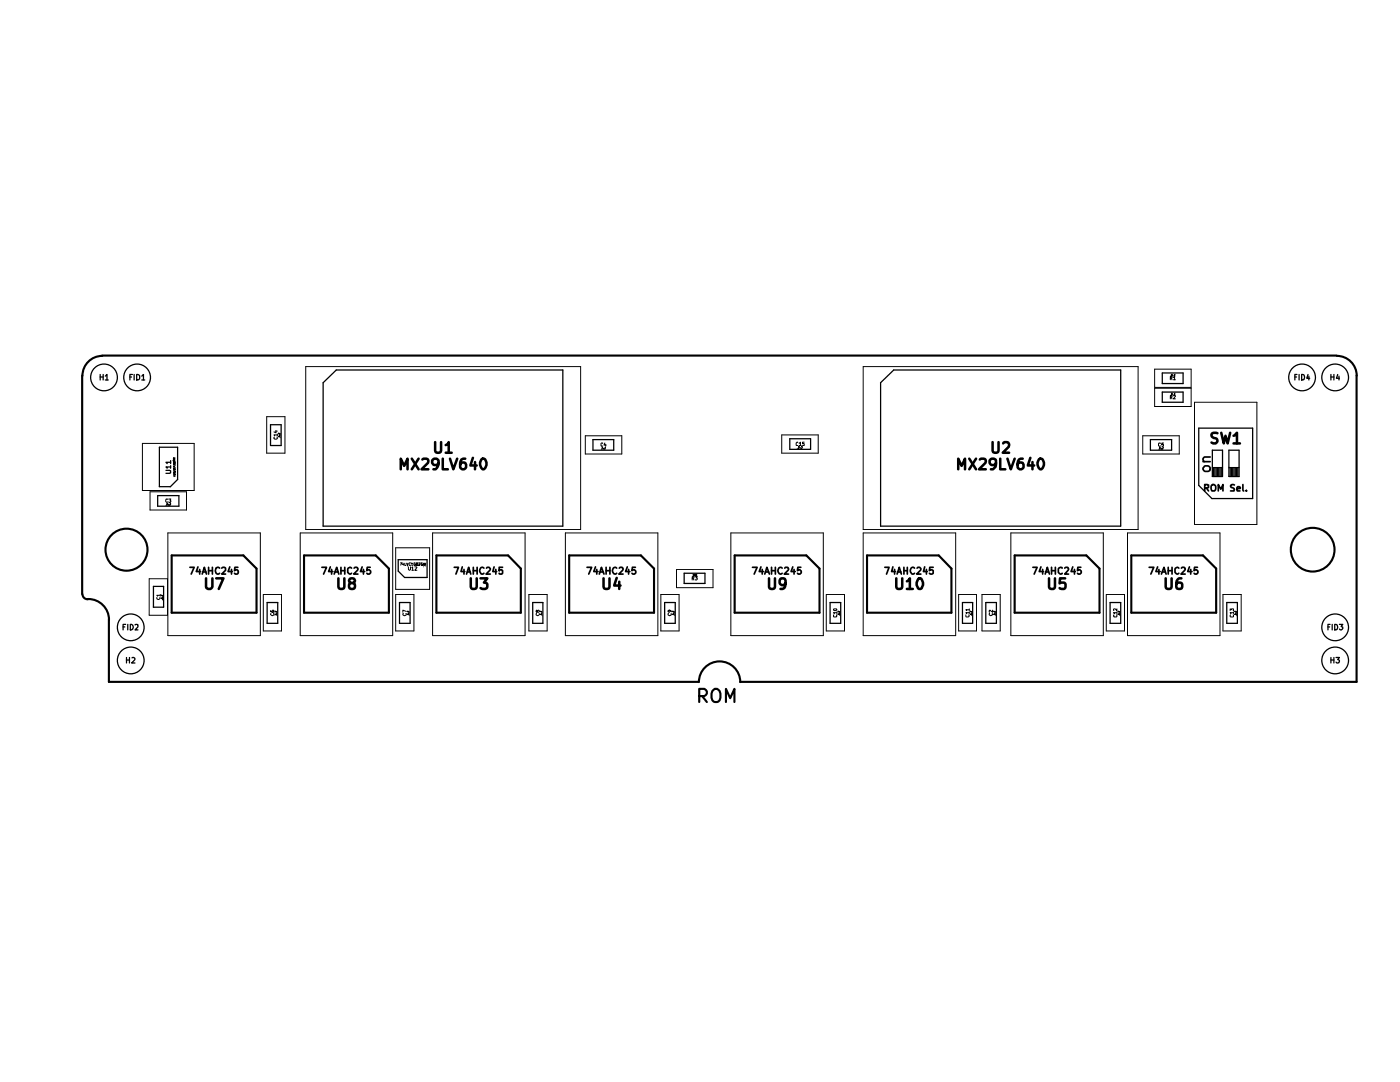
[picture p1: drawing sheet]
<svg xmlns="http://www.w3.org/2000/svg" width="279mm" height="216mm" viewBox="0 0 279 216" stroke-linecap="round" stroke-linejoin="round" font-family="sans-serif">
<g fill="none" stroke="#000" stroke-width=".42">
<path d="M16.4 74.9v43.6M20.4 71h246.4M20.4 71a4 4 0 0 0-3.9 4M266.8 71a4 4 0 0 1 4 4M270.7 74.9v61.2h-123M16.5 118.6a.99 .99 0 0 0 1 1M17.4 119.5h.2M17.6 119.5a4.1 4.1 0 0 1 4.2 4.2l-.1 12.4h117.7M34.3 110.8h14.3l2.6 2.7v8.8h-16.9zM60.7 110.8h14.3l2.6 2.7v8.8h-16.9zM87.1 110.8h14.3l2.5 2.7v8.8h-16.8zM113.6 110.8h14.3l2.6 2.7v8.8h-16.9z"/>
<path d="M146.6 110.8h14.3l2.6 2.7v8.8h-16.9zM173 110.8h14.3l2.6 2.7v8.8h-16.9zM202.5 110.8h14.3l2.6 2.7v8.8h-16.9zM225.8 110.8h14.3l2.6 2.7v8.8h-16.9zM139.5 136.1a4.1 4.1 0 0 1 4.1-4.1 4.1 4.1 0 0 1 4.1 4.1M139.5 138.9h1.1a.75 .75 0 0 0 .5-.7 .75 .75 0 0 0-.5-.7h-1.1v2.6M140.1 138.9l1 1.2M142.2 137.9a.8 .8 0 0 1 .7-.5 .8 .8 0 0 1 .7 .5 1.58 1.58 0 0 1-.5 2.2l-.7-.1a1.81 1.81 0 0 1-.2-2.1zM144.9 140.1v-2.6l.8 1.8 .9-1.8v2.6"/>
<circle cx="25.2" cy="109.7" r="4.2"/>
<circle cx="262" cy="109.7" r="4.4"/>
</g>
<g fill="none" stroke="#000" stroke-width=".25">
<path d="M20 75.2h.6M20 74.7v1.1M20.6 74.7v1.1M21 75.1l.4-.4v1.1M21 75.8h.6M25.9 75.2h.4M26.4 74.7h-.5v1.1M26.8 74.7v1.1M27.3 74.7h.2l.4 .3v.6l-.4 .2h-.2zM28.3 75.1l.3-.4v1.1M28.3 75.8h.6M64.5 76.4l2.6-2.6h45.2v31.2h-47.8z"/>
<path d="M175.7 76.4l2.7-2.6h45.3v31.2h-48zM232 74.4h4.1v2.1h-4.1zM232 78.2h4.1v2.1h-4.1zM258.4 75.2h.4M258.8 74.7h-.4v1.1M259.3 74.7v1.1M259.8 74.7a.55 .55 0 0 1 .6 .6 .55 .55 0 0 1-.6 .5zM261 74.7l-.2 .8h.6M261.2 75.1v.7M265.6 75.2h.6M265.6 74.7v1.1M266.2 74.7v1.1"/>
<path d="M267 74.7l-.3 .8h.6M267.2 75.1v.7M31.5 98.9h4.2v2.1h-4.2zM31.8 89.2h3.6v6.5l-1.4 1.4h-2.2zM33.1 93.9h1v.5h-1M34.1 93.2h-1l.3 .2M34.1 92.2h-1l.3 .3M34.1 91.9v.6M34.1 92.9v.5M54 84.8h2.1v4.1h-2.1zM118.3 87.7h4.2v2.1h-4.2zM157.6 87.5h4.2v2.2h-4.2z"/>
<path d="M229.6 87.7h4.2v2.1h-4.2zM239.2 85.4h10.8v14.1h-8.1l-2.7-2.6zM241.9 89.8h2.1v5.3h-2.1zM241.9 93.3h2.1M242.2 93.3v1.8M242.5 93.3v1.8M242.7 93.3v1.8M243 93.3v1.8M243.2 93.3v1.8M243.5 93.3v1.8M243.7 93.3v1.8M245.3 89.8h2v5.3h-2z"/>
<path d="M245.3 93.3h2M245.5 93.3v1.8M245.8 93.3v1.8M246 93.3v1.8M246.3 93.3v1.8M246.5 93.3v1.8M246.8 93.3v1.8M247 93.3v1.8M30.6 117h2.1v4.2h-2.1zM79.5 111.7h5.7v3.5h-4.5l-1.2-1.2zM136.5 114.4h4.2v2h-4.2zM24.6 125.1h.3"/>
<path d="M25.1 124.6h-.5v1.1M25.2 131.2v1.1M25.2 131.7h.6M25.5 124.6v1.1M25.8 131.2v1.1M26 124.6a.55 .55 0 0 1 .6 .5 .55 .55 0 0 1-.6 .6zM26.3 131.3l.4-.1 .2 .3-.6 .8h.6M26.9 124.7h.6v.4l-.6 .6h.6M53.3 120.2h2.1v4.2h-2.1zM79.7 120.2h2.1v4.2h-2.1zM106.3 120.2h2v4.2h-2zM132.6 120.2h2.2v4.2h-2.2z"/>
<path d="M165.7 120.2h2.1v4.2h-2.1zM192.1 120.2h2v4.2h-2zM196.7 120.2h2.2v4.2h-2.2zM221.5 120.2h2.2v4.2h-2.2zM244.8 120.2h2.1v4.2h-2.1zM265 125.1h.4M265.4 124.6h-.4v1.1M265.6 131.7h.6M265.6 131.2v1.1M265.9 124.6v1.1M266.2 131.2v1.1M266.4 124.6a.55 .55 0 0 1 .6 .5 .55 .55 0 0 1-.6 .6z"/>
<path d="M266.6 131.2h.7l-.3 .4 .3 .2-.1 .4-.4 .1-.2-.2M267.3 124.6h.7l-.4 .4 .4 .2v.2l-.3 .3-.4-.2"/>
<circle cx="20.8" cy="75.3" r="2.67"/>
<circle cx="27.4" cy="75.3" r="2.67"/>
<circle cx="259.9" cy="75.3" r="2.67"/>
<circle cx="266.5" cy="75.3" r="2.67"/>
<circle cx="26.1" cy="131.8" r="2.67"/>
<circle cx="26.1" cy="125.2" r="2.67"/>
<circle cx="266.5" cy="125.2" r="2.67"/>
<circle cx="266.5" cy="131.8" r="2.67"/>
</g>
<g fill="none" stroke="#000" stroke-width=".51">
<path d="M80 93.6v-2.1l.7 1.5 .6-1.5v2.1M82.2 91.5l1.3 2.1M83.5 91.5l-1.3 2.1M84.3 91.7l.1-.1a.92 .92 0 0 1 1 .1v.7l-1.3 1.2h1.4M86.8 88.2v1.7l.1 .3 .4 .1 .6-.1 .1-2M87.5 92.4l-.2 .3-.6 .1-.5-.4v-.5a.73 .73 0 0 1 1.3 0 1.76 1.76 0 0 1-.6 1.7h-.4M88.4 91.5v2.1h1M89 88.8l.4-.2 .1-.4v2.1M89 90.3h1.1M89.8 91.5l.7 2.1 .7-2.1M92.9 91.5a.79 .79 0 0 0-1.1 .9v.8a.62 .62 0 0 0 .6 .5 .62 .62 0 0 0 .6-.5v-.5a.62 .62 0 0 0-.6-.4 .62 .62 0 0 0-.6 .4M94.4 91.4l-.5 1.5h1.2"/>
<path d="M94.8 92.2v1.4M96.1 91.7l.2-.2a1.08 1.08 0 0 1 .9 .8 1.08 1.08 0 0 1-.4 1.1l-.2 .2a1.15 1.15 0 0 1-.6-1.7zM191.2 93.6v-2.1l.7 1.5 .7-1.5v2.1M193.4 91.5l1.4 2.1M194.8 91.5l-1.4 2.1M195.6 91.7v-.1a.92 .92 0 0 1 1.1 .1v.7l-1.3 1.2h1.3M198.1 88.2v1.7l.1 .3 .3 .1 .7-.1 .1-2M198.8 92.4l-.1 .2-.8 .2-.4-.4v-.5a.73 .73 0 0 1 1.3 0l-.1 1.2-.5 .5h-.4M199.6 91.5v2.1h1M200.2 88.5a.74 .74 0 0 1 1-.2l.2 .3-.1 .6-1.2 1.1h1.3M201.1 91.5l.6 2.1 .8-2.1M204.1 91.5a.79 .79 0 0 0-1 .9v.8a.62 .62 0 0 0 .6 .5 .62 .62 0 0 0 .6-.5v-.5a.62 .62 0 0 0-.6-.4 .62 .62 0 0 0-.6 .4"/>
<path d="M205.6 91.4l-.5 1.5h1.3M206.1 92.2v1.4M207.3 91.7l.3-.2a1.08 1.08 0 0 1 .8 .8 1.08 1.08 0 0 1-.3 1.1l-.3 .2a1.15 1.15 0 0 1-.6-1.7zM243 86.4a1.02 1.02 0 0 0-1.1 .1l-.1 .2a.87 .87 0 0 0 1 .8l.2 .6-.4 .4-.8-.2M243.7 86.4l.5 2.1 .4-1.5 .4 1.5 .5-2.1M246.2 87l.2-.1 .5-.5v2.1M246.2 88.5h1.3M41.1 115.4v1.7l.1 .2 .3 .2 .6-.1 .3-.3v-1.7M43.2 115.4h1.4l-.9 2.1M67.5 115.4v1.7l.1 .2 .4 .2 .6-.2 .1-1.9M70.1 116.3l-.3-.1-.1-.4a.62 .62 0 0 1 .5-.4 .62 .62 0 0 1 .6 .4v.1a.95 .95 0 0 1-1 .5 .64 .64 0 0 0 0 .9 .64 .64 0 0 0 .9 0 .64 .64 0 0 0 0-.9l-.3-.1M94 115.4v1.7l.3 .4 .8-.2v-1.9"/>
<path d="M95.9 115.4h1.4l-.7 .8 .6 .2v.9l-.4 .2h-.6l-.3-.2M120.5 115.4v1.7v.2l.4 .2 .7-.2v-1.9M123.1 115.3l-.5 1.5h1.2M123.6 116.1v1.4M153.5 115.4v1.7l.1 .2 .3 .2 .7-.2 .1-1.9M156.8 116.3a.62 .62 0 0 1-.6 .5 .62 .62 0 0 1-.6-.5v-.5a.62 .62 0 0 1 .6-.4 .62 .62 0 0 1 .6 .4 1.37 1.37 0 0 1-.6 1.7h-.4M178.9 115.4v1.7l.3 .4 .8-.2 .1-1.9M181 116l.6-.6v2.1M181 117.5h1.2M183.3 115.5l.4-.1a1.3 1.3 0 0 1 0 2.1 .46 .46 0 0 1-.6-.4 1.4 1.4 0 0 1 .2-1.6zM209.4 115.4v1.7v.2l.4 .2h.4l.3-.2v-1.9M212.6 115.4h-1l-.1 1a.87 .87 0 0 1 1.1 0 .92 .92 0 0 1-.1 1 .92 .92 0 0 1-1-.1"/>
<path d="M232.6 115.4v1.7l.2 .3 .3 .1 .6-.2 .1-1.9M235.8 115.4a.84 .84 0 0 0-1 .9v1l.4 .2 .6-.1a.87 .87 0 0 0 0-1.1l-.6-.1-.4 .4"/>
</g>
<g fill="none" stroke="#000" stroke-width=".34">
<path d="M240.1 92.1h1.4M240.3 93h.8a.62 .62 0 0 1 .3 .9l-.3 .2h-.6l-.2-.2a.52 .52 0 0 1 0-.9zM240.4 97.4l.8-.1v-.5l-.8-.1v1.3M240.8 97.4l.4 .6M241.5 91.2l-1.2 .1-.2 .5 .2 .3M241.8 96.9l.2-.2 .4 .1a.74 .74 0 0 1 0 1.2h-.5l-.2-.5zM243.1 98v-1.3l.5 .9 .5-.9v1.3M246.4 96.8h-.7l-.1 .2 .2 .3a.47 .47 0 0 1 .4 .2 .47 .47 0 0 1 .1 .5h-.7M246.9 97.5h.6v-.3l-.5-.1-.1 .2v.7h.6M248 96.7v1.1l.2 .2M248.7 97.9v.1M37.9 113.2h.8l-.5 1.4"/>
<path d="M39.5 113.1l-.3 .9h.8M39.8 113.6v1M40.4 114.6l.4-1.4 .4 1.4M40.4 114.1h.7M41.6 113.9h.8M41.6 113.2v1.4M42.4 113.2v1.4M43.8 113.4l-.4-.2a.66 .66 0 0 0-.4 .8 .66 .66 0 0 0 .7 .5l.1-.1M44.3 113.4l.2-.2 .5 .2v.4l-.7 .8h.7M45.9 113.1l-.4 .9h.9M46.2 113.6v1M47.5 113.2h-.6l-.1 .7 .2-.2 .5 .1v.7l-.5 .1-.2-.2"/>
<path d="M64.2 113.2h1l-.6 1.4M65.9 113.1l-.3 .9h.8M66.2 113.6v1M66.7 114.6l.5-1.4 .4 1.4M66.9 114.1h.6M68 113.9h.8M68 113.2v1.4M68.8 113.2v1.4M70.2 113.4l-.4-.2-.4 .3v.7l.4 .4 .4-.2M70.7 113.4l.1-.2h.4l.1 .1 .1 .3-.8 1h.8M72.3 113.1l-.4 .9h.9M72.5 113.6v1"/>
<path d="M73.9 113.2h-.6l-.1 .7 .2-.2h.3l.3 .3v.3l-.3 .3h-.3l-.2-.2M90.6 113.2h.9l-.5 1.4M92.3 113.1l-.3 .9h.8M92.6 113.6v1M93.1 114.6l.4-1.4 .5 1.4M93.3 114.1h.6M94.5 113.9h.7M94.5 113.2v1.4M95.2 113.2v1.4M96.6 113.4a.58 .58 0 0 0-.8 .1 .58 .58 0 0 0 .1 .8 .37 .37 0 0 0 .3 .3 .37 .37 0 0 0 .4-.2M97.1 113.4l.2-.2h.3l.2 .4-.8 1h.8M98.6 113.1l-.2 .9h.7"/>
<path d="M98.9 113.6v1M100.3 113.2h-.7v.7l.2-.2h.3l.2 .2v.5l-.2 .2h-.3l-.2-.2M117.2 113.2h.9l-.6 1.4M118.8 113.1l-.3 .9h.9M119.1 113.6v1M119.6 114.6l.4-1.4 .5 1.4M119.8 114.1h.6M121 113.9h.7M121 113.2v1.4M121.7 113.2v1.4M123.1 113.4a.58 .58 0 0 0-.8 .1 .58 .58 0 0 0 .1 .8l.3 .3 .4-.2M123.6 113.4l.2-.2h.3l.2 .1v.3l-.8 1h.8"/>
<path d="M125.2 113.1l-.3 .9h.8M125.4 113.6v1M126.8 113.2h-.6l-.1 .7 .2-.2h.3l.3 .3v.3l-.3 .3h-.3l-.2-.2M150.2 113.2h.9l-.6 1.4M151.9 113.1l-.4 .9h.9M152.1 113.6v1M152.6 114.6l.4-1.4 .6 1.4M152.8 114.1h.6M154 113.9h.7M154 113.2v1.4M154.7 113.2v1.4M156.1 113.4a.58 .58 0 0 0-.8 .1 .58 .58 0 0 0 .1 .8l.4 .3 .3-.2"/>
<path d="M156.6 113.4l.2-.2h.3l.2 .1 .1 .3-.9 1h.9M158.2 113.1l-.3 .9h.8M158.5 113.6v1M159.8 113.2h-.6l-.1 .7 .2-.2h.4l.2 .3v.3l-.2 .3h-.4l-.2-.2M176.6 113.2h.8l-.5 1.4M178.2 113.1l-.3 .9h.8M178.5 113.6v1M179 114.6l.5-1.4 .4 1.4M179.1 114.1h.7M180.4 113.9h.7M180.4 113.2v1.4M181.1 113.2v1.4"/>
<path d="M182.5 113.4a.58 .58 0 0 0-.8 .1 .58 .58 0 0 0 .1 .8 .37 .37 0 0 0 .3 .3 .37 .37 0 0 0 .4-.2M183 113.4l.2-.2h.3l.3 .4-.9 1h.9M184.5 113.1l-.2 .9h.8M184.9 113.6v1M186.2 113.2h-.6l-.1 .7 .2-.2 .5 .1v.6l-.2 .2-.5-.2M206.1 113.2h.9l-.6 1.4M207.7 113.1l-.3 .9h.9M208.1 113.6v1M208.6 114.6l.4-1.4 .4 1.4M208.7 114.1h.6M209.9 113.2v1.4M209.9 113.9h.7"/>
<path d="M210.6 113.2v1.4M212 113.4l-.4-.2-.4 .3v.7l.4 .4 .4-.2M212.5 113.4l.5-.2 .2 .3v.3l-.7 .8h.7M214.1 113.1l-.3 .9h.8M214.4 113.6v1M215.7 113.2h-.6l-.1 .7 .2-.2h.3l.3 .3v.3l-.3 .3h-.3l-.2-.2M229.3 113.2h1l-.6 1.4M231 113.1l-.3 .9h.8M231.3 113.6v1M231.8 114.6l.5-1.4 .4 1.4M232 114.1h.6M233.1 113.9h.8"/>
<path d="M233.1 113.2v1.4M233.9 113.2v1.4M235.3 113.4l-.4-.2-.4 .3v.7l.4 .4 .4-.2M235.8 113.4l.1-.2h.4l.1 .1 .1 .3-.8 1h.8M237.4 113.1l-.4 .9h.9M237.6 113.6v1M239 113.2h-.6l-.1 .7 .2-.2h.3l.3 .3v.3l-.3 .3h-.3l-.2-.2"/>
</g>
<g fill="none" stroke="#000" stroke-width=".2">
<path d="M61 73.2h54.9v32.5h-54.9zM172.3 73.2h54.8v32.5h-54.8zM230.4 73.7h7.3v3.6h-7.3zM230.4 77.5h7.3v3.6h-7.3zM233.6 79.2h.3v-.3h-.3v.7M233.6 75.4h.3l-.1-.3h-.2v.7M233.7 78.4h.2v.4h-.2M233.7 74.7h.2v.4l-.2-.1M233.7 79.2l.2 .4M233.7 75.4l.2 .4M234 74.7v.4M234 78.4v.4"/>
<path d="M234 74.9l.1 .2M234.1 78.6v.2M234.1 74.8l-.1 .2M234.2 79h.4l-.4 .6h.4M234.2 75.4l.2-.3v.7M234.2 75.8h.4M234.3 78.4h.2v.4h-.2M234.3 74.7h.2v.4l-.2-.1M28.4 88.5h10.3v9.4h-10.3zM29.9 98.1h7.3v3.7h-7.3zM33.5 99.7l-.3-.1-.1 .1v.4l.1 .1h.3M33.7 99.6h.4l-.2 .2 .2 .1v.3h-.4"/>
<path d="M34.6 94.6v.2h.3v-.2M34.6 94.3l.1 .1h.3l-.3-.1 .1 .1M34.6 93.3l.1 .2 .3-.2h-.3l.1 .2M34.6 92.8v-.1h.3v.1M34.6 92.6v-.3l.1 .2 .2-.2v.3M34.6 94.9l.4 .2M34.8 93.2v-.2h-.2v.2h.4M34.8 91.6l-.2-.3v.3h.4M35 93.9v.3l-.3-.3-.1 .2M35 92.1v.1l-.3-.1-.1 .1M35 91.7h-.4l.2 .1-.2 .1h.4M35 94.9l-.4 .2"/>
<path d="M35 91.3l-.2 .2M53.2 83.1h3.7v7.3h-3.7zM54.8 87.2l-.1 .3 .1 .1 .5-.1v-.3M54.9 86h.4M55.1 85.9v.5l-.4-.2M55.3 86.8h-.6l.1 .2M55.3 86.6v.4M55.6 86.7h.3M55.8 86.7l.1 .2h-.3M55.9 87.1v.1l-.2-.1h-.1v.1M55.9 86.4v.3l-.3-.3v.3M116.8 87h7.3v3.6h-7.3z"/>
<path d="M120.1 89.3h.1l-.1 .3h.1M120.3 88.5h-.4v.5h.4M120.4 89.4v.2l.2-.1M120.6 89.4v.2M120.7 89.3h.1l-.1 .3h.1M120.7 88.4l-.2 .4h.5M120.9 88.6v.5M156 86.8h7.3v3.6h-7.3zM159.2 88.3l-.1-.1-.2 .2v.4l.3 .1M159.4 89.2l.1-.1v.2l-.2 .2h.2M159.5 88.5l.2-.3v.7M159.5 88.9h.4"/>
<path d="M159.7 89.3v.2l.1-.2M159.9 89.2l.2-.1-.2 .4h.2M160.5 88.2h-.3v.4h.3v.3h-.3M228.1 87h7.2v3.6h-7.2zM231.3 89.3l.3 .1-.3 .2h.3M231.6 88.5l-.3-.1-.1 .2v.3l.2 .2 .2-.1M231.7 89.4v.2l.1-.1M231.8 89.4v.2M232 89.3l.2 .1-.3 .2h.3M232.2 88.4h-.3v.3h.3l-.1 .4-.2-.1M238.4 80.3h12.4v24.3h-12.4zM29.8 115.5h3.6v7.3h-3.6z"/>
<path d="M31.3 119.2v.3l.3 .1 .4-.2-.1-.2M32 118.8h-.7l.2 .2M32 118.6v.4M32.3 119.1h.1v.2h-.1M32.4 119.3v.3l-.1-.3-.1 .2M32.4 118.7v.2l-.1-.2-.1 .2M33.2 100.5h.3l-.3 .3h.3M33.5 106.3h18.5v20.5h-18.5zM33.5 100.5v.3l.2-.1M33.7 100.5v.3M33.9 100.5h.2v.1l-.3 .2h.3M52.5 118.6h3.7v7.3h-3.7z"/>
<path d="M59.9 106.3h18.5v20.5h-18.5zM79 118.6h3.6v7.3h-3.6zM79 109.3h6.7v8.3h-6.7zM79.9 112.3h.3l-.3 .5M80.4 112.3v.3h.2M80.5 112.5v.3M80.8 112.3v.5h.2M81.1 112.3l.2 .5 .2-.5M81.5 113.1v.5l.2 .2 .2-.2v-.5M82 112.4h-.4v.3h.4M82.1 112.5l.1-.2v.5M82.1 112.8h.3"/>
<path d="M82.2 113.3l.2-.2v.7M82.2 113.8h.3M82.8 113.1l.4 .1-.4 .6h.4M82.9 112.3h-.3v.5h.3l-.1-.2M83.1 112.4l.2-.1v.5l-.2-.1zM83.6 112.4l.2-.1v.3l-.3 .2h.3M84.3 112.3h-.2v.5h.2v-.2M84.5 112.3l.1 .5 .1-.3 .2 .3v-.5M86.3 106.3h18.5v20.5h-18.5zM105.6 118.6h3.6v7.3h-3.6zM112.8 106.3h18.5v20.5h-18.5zM131.9 118.6h3.6v7.3h-3.6z"/>
<path d="M135 113.6h7.3v3.7h-7.3zM138.1 115.4l.4-.1v-.2h-.4v.6M138.3 114.7l.1-.1v.3M138.3 114.9h.1M138.3 115.4l.2 .3M138.6 114.6l.2 .1-.1 .2zM138.7 115.1h.5l-.3 .2h.2l.1 .3-.2 .1h-.3M138.9 114.7l.1-.1v.3zM145.9 106.3h18.4v20.5h-18.4zM164.9 118.6h3.6v7.3h-3.6zM172.3 106.3h18.4v20.5h-18.4zM191.3 118.6h3.6v7.3h-3.6z"/>
<path d="M196 118.6h3.6v7.3h-3.6zM201.7 106.3h18.5v20.5h-18.5zM220.8 118.6h3.6v7.3h-3.6zM225 106.3h18.5v20.5h-18.5zM244.1 118.6h3.6v7.3h-3.6zM54 121.8a.43 .43 0 0 0 .7 .3v-.3h-.3l-.2 .1 .2 .3M54.1 122.4l-.1 .2 .3 .3 .4-.2-.1-.3M55 122.3h.2l-.2 .1M55.2 122.6v.1l-.3-.1 .1 .1M55.2 122v.1l-.3-.1 .1 .1M80.5 122.4l-.1 .3 .3 .2 .4-.2-.1-.3M81.1 122l-.7-.2v.4"/>
<path d="M81.4 122.3h.2M81.5 122.3l.1 .1h-.2M81.6 122.6v.1l-.1-.1h-.2v.1M81.6 122v.1l-.1-.1h-.2v.1M107.1 122.4l-.1 .3 .2 .2 .5-.3-.1-.2M107.2 121.9l.2-.1 .3 .1-.3 .3-.3-.4-.1 .3 .2 .1v-.2M108 122.3h.1l-.1 .1M108.1 122.6v.1l-.1-.1-.1 .1M108.1 122v.1l-.1-.1-.1 .1M133.4 122.4l-.1 .3a.32 .32 0 0 0 .4 .1 .32 .32 0 0 0 .2-.4M133.6 121.8l.1 .1-.1 .3-.3-.1v-.3a.43 .43 0 0 1 .7 .3M134.3 122.3h.2"/>
<path d="M134.5 122.3v.1h-.2M134.5 122.6v.1l-.1-.1h-.2v.1M134.5 122v.1l-.1-.1h-.2v.1M166.3 121.6l.6-.1 .1 .2-.2 .1h-.3zM166.4 122.7v.4h.5v-.4M167 122.3h-.7l.2 .1M167 122.1v.3M167.3 122.3h.3M167.5 122.3l.1 .1h-.3M167.6 122.6v.1l-.2-.1h-.2v.1M167.6 122v.1l-.2-.1h-.2v.1M192.8 122.7v.4h.5l.1-.2v-.2"/>
<path d="M193.4 122.3h-.6l.1 .1M193.4 121.7h-.6l.1 .1M193.4 121.5v.3M193.4 122.1v.3M193.7 122.3h.2l-.2 .1M193.9 122.6v.1l-.3-.1v.1M193.9 122v.1l-.3-.1v.1M197.5 122.4l-.1 .3a.32 .32 0 0 0 .4 .1 .32 .32 0 0 0 .2-.4M198.1 121.8v.4l-.5-.4h-.2l.1 .4M198.4 122.3h.2M198.6 122.3v.1h-.2M198.6 122.6v.1l-.2-.1-.1 .1"/>
<path d="M198.6 122v.1l-.2-.1-.1 .1M222.3 122.7v.4h.5v-.4M222.9 122.3h-.7l.3 .1M222.9 121.5v.3l-.3-.3-.4 .1 .1 .2M222.9 122.1v.3M223.2 122.3h.2l-.2 .1M223.4 122.6v.1l-.1-.1h-.2v.1M223.4 122v.1l-.1-.1h-.2v.1M245.5 121.8v-.3l.3 .2v-.2h.4l-.1 .3M245.6 122.7v.4h.5v-.4M246.2 122.3h-.7l.2 .1M246.2 122.1v.3"/>
<path d="M246.5 122.3h.2M246.6 122.3l.1 .1h-.2M246.7 122.6v.1l-.1-.1h-.2v.1M246.7 122v.1l-.1-.1h-.2v.1"/>
<circle cx="34.8" cy="93.8" r=".17"/>
</g>
</svg>
